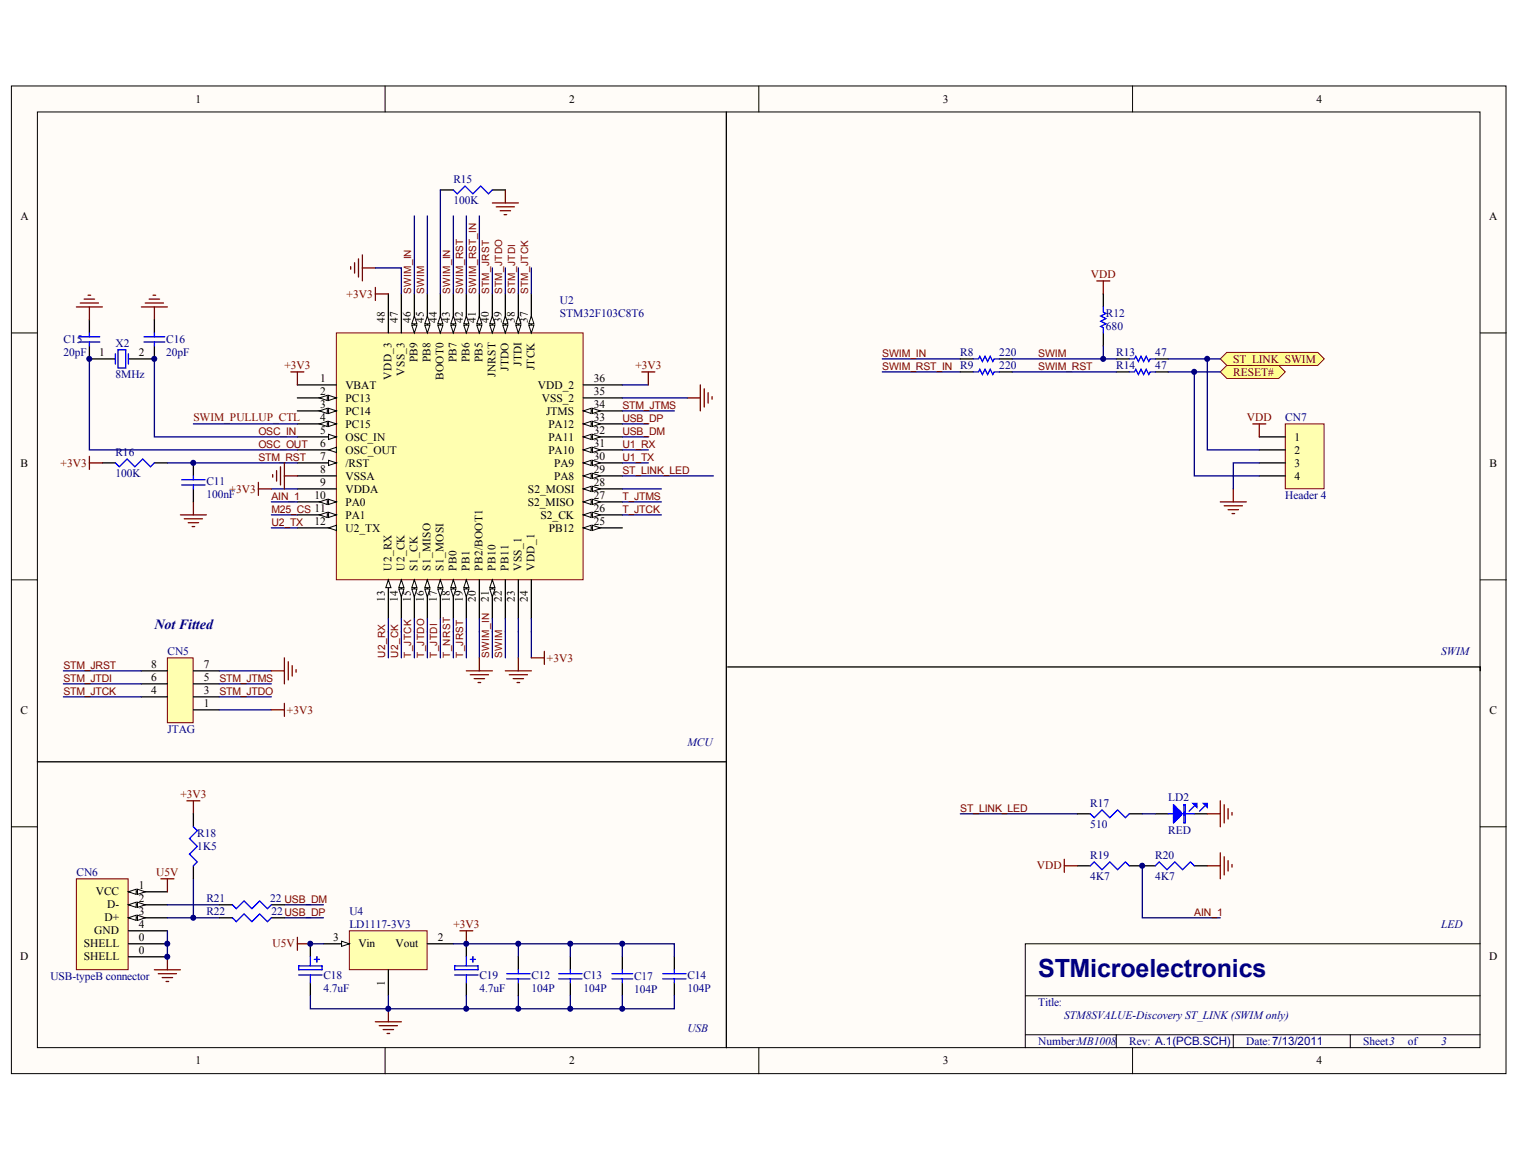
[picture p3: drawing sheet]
<svg xmlns="http://www.w3.org/2000/svg" width="271mm" height="207mm" viewBox="0 0 271 207" stroke-linecap="round" stroke-linejoin="round" font-family="sans-serif">
<defs><g id="words">
<text font-size="4.5" fill="#000080" x="185.1" y="174.1">STMicroelectronics</text>
<text font-size="2.5" fill="#000080" x="27.5" y="112">Not Fitted</text>
<g font-size="2">
<text x="34.8" y="18.3">1</text>
<text x="101.5" y="18.3">2</text>
<text x="168.1" y="18.3">3</text>
<text x="234.7" y="18.3">4</text>
<text x="3.6" y="39.1">A</text>
<text x="265.5" y="39.1">A</text>
<text x="68.6" y="57.5" transform="rotate(-90 68.6 57.5)">48</text>
<text x="70.9" y="57.5" transform="rotate(-90 70.9 57.5)">47</text>
<text x="73.2" y="57.5" transform="rotate(-90 73.2 57.5)">46</text>
<text x="75.6" y="57.5" transform="rotate(-90 75.6 57.5)">45</text>
<text x="77.9" y="57.5" transform="rotate(-90 77.9 57.5)">44</text>
<text x="80.2" y="57.5" transform="rotate(-90 80.2 57.5)">43</text>
<text x="82.5" y="57.5" transform="rotate(-90 82.5 57.5)">42</text>
<text x="84.8" y="57.5" transform="rotate(-90 84.8 57.5)">41</text>
<text x="87.1" y="57.5" transform="rotate(-90 87.1 57.5)">40</text>
<text x="89.5" y="57.5" transform="rotate(-90 89.5 57.5)">39</text>
<text x="91.8" y="57.5" transform="rotate(-90 91.8 57.5)">38</text>
<text x="94.1" y="57.5" transform="rotate(-90 94.1 57.5)">37</text>
<text x="17.7" y="63.5">1</text>
<text x="24.7" y="63.5">2</text>
<text x="74.4" y="64.6" transform="rotate(-90 74.4 64.6)">PB9</text>
<text x="76.7" y="64.6" transform="rotate(-90 76.7 64.6)">PB8</text>
<text x="81.4" y="64.6" transform="rotate(-90 81.4 64.6)">PB7</text>
<text x="83.7" y="64.6" transform="rotate(-90 83.7 64.6)">PB6</text>
<text x="86" y="64.6" transform="rotate(-90 86 64.6)">PB5</text>
<text x="92.9" y="65.2" transform="rotate(-90 92.9 65.2)">JTDI</text>
<text x="95.3" y="66" transform="rotate(-90 95.3 66)">JTCK</text>
<text x="57.1" y="68.1">1</text>
<text x="57.1" y="70.4">2</text>
<text x="61.6" y="69.3">VBAT</text>
<text x="61.6" y="71.6">PC13</text>
<text x="69.8" y="67.6" transform="rotate(-90 69.8 67.6)">VDD_3</text>
<text x="72.1" y="67" transform="rotate(-90 72.1 67)">VSS_3</text>
<text x="79" y="67.7" transform="rotate(-90 79 67.7)">BOOT0</text>
<text x="88.3" y="67.1" transform="rotate(-90 88.3 67.1)">JNRST</text>
<text x="90.6" y="66.1" transform="rotate(-90 90.6 66.1)">JTDO</text>
<text x="95.9" y="69.3">VDD_2</text>
<text x="96.6" y="71.6">VSS_2</text>
<text x="105.8" y="70.4">35</text>
<text x="105.8" y="68.1">36</text>
<text x="57.1" y="72.7">3</text>
<text x="57.1" y="75">4</text>
<text x="57.1" y="77.4">5</text>
<text x="61.6" y="73.9">PC14</text>
<text x="61.6" y="76.2">PC15</text>
<text x="97.4" y="73.9">JTMS</text>
<text x="97.7" y="76.2">PA12</text>
<text x="105.8" y="77.4">32</text>
<text x="105.8" y="75">33</text>
<text x="105.8" y="72.7">34</text>
<text x="3.7" y="83.2">B</text>
<text x="57.1" y="79.7">6</text>
<text x="57.1" y="82">7</text>
<text x="61.6" y="78.5">OSC_IN</text>
<text x="61.6" y="80.8">OSC_OUT</text>
<text x="61.6" y="83.2">/RST</text>
<text x="97.7" y="80.8">PA10</text>
<text x="97.7" y="78.5">PA11</text>
<text x="98.8" y="83.2">PA9</text>
<text x="105.8" y="82">30</text>
<text x="105.8" y="79.7">31</text>
<text x="230.7" y="78.5">1</text>
<text x="230.7" y="80.8">2</text>
<text x="230.7" y="83.2">3</text>
<text x="265.5" y="83.2">B</text>
<text x="56.1" y="88.9">10</text>
<text x="57.1" y="84.3">8</text>
<text x="57.1" y="86.6">9</text>
<text x="61.6" y="85.5">VSSA</text>
<text x="61.6" y="87.8">VDDA</text>
<text x="94.1" y="87.8">S2_MOSI</text>
<text x="98.8" y="85.5">PA8</text>
<text x="105.8" y="88.9">27</text>
<text x="105.8" y="86.6">28</text>
<text x="105.8" y="84.3">29</text>
<text x="230.7" y="85.5">4</text>
<text x="56.1" y="93.6">12</text>
<text x="61.6" y="90.1">PA0</text>
<text x="61.6" y="92.4">PA1</text>
<text x="61.6" y="94.7">U2_TX</text>
<text x="94.1" y="90.1">S2_MISO</text>
<text x="96.4" y="92.4">S2_CK</text>
<text x="97.8" y="94.7">PB12</text>
<text x="105.8" y="93.6">25</text>
<text x="105.8" y="91.3">26</text>
<text x="69.8" y="101.7" transform="rotate(-90 69.8 101.7)">U2_RX</text>
<text x="72.1" y="101.7" transform="rotate(-90 72.1 101.7)">U2_CK</text>
<text x="74.4" y="101.7" transform="rotate(-90 74.4 101.7)">S1_CK</text>
<text x="76.7" y="101.7" transform="rotate(-90 76.7 101.7)">S1_MISO</text>
<text x="79" y="101.7" transform="rotate(-90 79 101.7)">S1_MOSI</text>
<text x="81.4" y="101.7" transform="rotate(-90 81.4 101.7)">PB0</text>
<text x="83.7" y="101.7" transform="rotate(-90 83.7 101.7)">PB1</text>
<text x="86" y="101.7" transform="rotate(-90 86 101.7)">PB2/BOOT1</text>
<text x="88.3" y="101.7" transform="rotate(-90 88.3 101.7)">PB10</text>
<text x="90.6" y="101.7" transform="rotate(-90 90.6 101.7)">PB11</text>
<text x="92.9" y="101.7" transform="rotate(-90 92.9 101.7)">VSS_1</text>
<text x="95.3" y="101.7" transform="rotate(-90 95.3 101.7)">VDD_1</text>
<text x="68.6" y="107.3" transform="rotate(-90 68.6 107.3)">13</text>
<text x="70.9" y="107.3" transform="rotate(-90 70.9 107.3)">14</text>
<text x="73.2" y="107.3" transform="rotate(-90 73.2 107.3)">15</text>
<text x="75.6" y="107.3" transform="rotate(-90 75.6 107.3)">16</text>
<text x="77.9" y="107.3" transform="rotate(-90 77.9 107.3)">17</text>
<text x="80.2" y="107.3" transform="rotate(-90 80.2 107.3)">18</text>
<text x="82.5" y="107.3" transform="rotate(-90 82.5 107.3)">19</text>
<text x="84.8" y="107.3" transform="rotate(-90 84.8 107.3)">20</text>
<text x="87.1" y="107.3" transform="rotate(-90 87.1 107.3)">21</text>
<text x="89.5" y="107.3" transform="rotate(-90 89.5 107.3)">22</text>
<text x="91.8" y="107.3" transform="rotate(-90 91.8 107.3)">23</text>
<text x="94.1" y="107.3" transform="rotate(-90 94.1 107.3)">24</text>
<text x="27" y="119.1">8</text>
<text x="36.3" y="119.1">7</text>
<text x="27" y="123.7">4</text>
<text x="27" y="121.4">6</text>
<text x="36.3" y="123.7">3</text>
<text x="36.3" y="121.4">5</text>
<text x="3.7" y="127.2">C</text>
<text x="36.3" y="126">1</text>
<text x="265.5" y="127.2">C</text>
<text x="17.1" y="159.6">VCC</text>
<text x="19.1" y="161.9">D-</text>
<text x="24.7" y="158.4">1</text>
<text x="24.7" y="160.7">2</text>
<text x="16.8" y="166.5">GND</text>
<text x="18.6" y="164.2">D+</text>
<text x="24.7" y="163.1">3</text>
<text x="24.7" y="165.4">4</text>
<text x="24.7" y="167.7">0</text>
<text x="59.4" y="167.7">3</text>
<text x="78" y="167.7">2</text>
<text x="3.6" y="171.2">D</text>
<text x="15" y="168.9">SHELL</text>
<text x="15" y="171.2">SHELL</text>
<text x="24.7" y="170">0</text>
<text x="63.9" y="168.9">Vin</text>
<text x="70.5" y="168.9">Vout</text>
<text x="265.4" y="171.2">D</text>
<text x="68.6" y="175.7" transform="rotate(-90 68.6 175.7)">1</text>
<text x="34.8" y="189.7">1</text>
<text x="101.5" y="189.7">2</text>
<text x="168.1" y="189.7">3</text>
<text x="234.7" y="189.7">4</text>
</g>
<g font-size="2" fill="#000080">
<text x="80.8" y="32.7">R15</text>
<text x="80.8" y="36.4">100K</text>
<text x="99.8" y="54.2">U2</text>
<text x="99.8" y="56.5">STM32F103C8T6</text>
<text x="197.1" y="56.5">R12</text>
<text x="197.1" y="58.8">680</text>
<text x="11.3" y="63.5">20pF</text>
<text x="11.3" y="61.1">C15</text>
<text x="20.6" y="61.8">X2</text>
<text x="29.6" y="63.5">20pF</text>
<text x="29.6" y="61.1">C16</text>
<text x="171.2" y="63.5">R8</text>
<text x="178.1" y="65.8">220</text>
<text x="178.1" y="63.5">220</text>
<text x="199" y="65.8">R14</text>
<text x="199" y="63.5">R13</text>
<text x="205.9" y="65.8">47</text>
<text x="205.9" y="63.5">47</text>
<text x="20.6" y="67.4">8MHz</text>
<text x="229.1" y="75">CN7</text>
<text x="20.6" y="81.3">R16</text>
<text x="20.6" y="85">100K</text>
<text x="36.8" y="86.4">C11</text>
<text x="36.8" y="88.7">100nF</text>
<text x="229.1" y="88.9">Header 4</text>
<text x="29.8" y="116.7">CN5</text>
<text x="256.9" y="116.7">SWIM</text>
<text x="29.8" y="130.6">JTAG</text>
<text x="122.5" y="132.9">MCU</text>
<text x="194.3" y="143.8">R17</text>
<text x="208.2" y="142.7">LD2</text>
<text x="35.2" y="149.2">R18</text>
<text x="194.3" y="147.5">510</text>
<text x="208.2" y="148.7">RED</text>
<text x="35.2" y="151.5">1K5</text>
<text x="194.3" y="153.1">R19</text>
<text x="205.9" y="153.1">R20</text>
<text x="13.6" y="156.1">CN6</text>
<text x="36.8" y="160.7">R21</text>
<text x="48.1" y="160.7">22 USB_DM</text>
<text x="194.3" y="156.8">4K7</text>
<text x="205.9" y="156.8">4K7</text>
<text x="36.8" y="163.1">R22</text>
<text x="48.4" y="163.1">22USB_DP</text>
<text x="62.3" y="163.1">U4</text>
<text x="62.3" y="165.4">LD1117-3V3</text>
<text x="256.9" y="165.4">LED</text>
<text x="9" y="174.6">USB-typeB connector</text>
<text x="57.6" y="174.4">C18</text>
<text x="57.6" y="176.7">4.7uF</text>
<text x="85.4" y="174.4">C19</text>
<text x="85.4" y="176.7">4.7uF</text>
<text x="94.7" y="174.4">C12</text>
<text x="94.7" y="176.7">104P</text>
<text x="104" y="174.4">C13</text>
<text x="104" y="176.7">104P</text>
<text x="113" y="174.6">C17</text>
<text x="113" y="177">104P</text>
<text x="122.5" y="174.4">C14</text>
<text x="122.5" y="176.7">104P</text>
<text x="185.1" y="179.3">Title:</text>
<text x="122.5" y="183.9">USB</text>
<text x="189.7" y="181.6">STM8SVALUE-Discovery ST_LINK (SWIM only)</text>
<text x="185.1" y="186.2">Number:MB1008</text>
<text x="201.3" y="186.2">Rev: A.1(PCB.SCH)</text>
<text x="222.1" y="186.2">Date:7/13/2011</text>
<text x="243" y="186.2">Sheet3</text>
<text x="251" y="186.2">of</text>
<text x="256.9" y="186.2">3</text>
</g>
<g font-size="2" fill="#800000">
<text x="61.8" y="53">+3V3</text>
<text x="194.4" y="49.6">VDD</text>
<text x="50.7" y="65.8">+3V3</text>
<text x="113.2" y="65.8">+3V3</text>
<text x="219.8" y="64.6">ST_LINK_SWIM</text>
<text x="219.8" y="66.9">RESET#</text>
<text x="34.5" y="75">SWIM_PULLUP_CTL</text>
<text x="222.2" y="75">VDD</text>
<text x="10.8" y="83.2">+3V3</text>
<text x="40.9" y="87.8">+3V3</text>
<text x="97.5" y="117.9">+3V3</text>
<text x="51.2" y="127.2">+3V3</text>
<text x="32.2" y="142.2">+3V3</text>
<text x="184.8" y="155">VDD</text>
<text x="27.8" y="156.1">U5V</text>
<text x="80.8" y="165.4">+3V3</text>
<text x="48.6" y="168.9">U5V</text>
</g>
<g font-size="1.9" fill="#800000">
<text x="157.3" y="63.6">SWIM_IN</text>
<text x="157.3" y="65.9">SWIM_RST_IN R9</text>
<text x="185.1" y="63.6">SWIM</text>
<text x="185.1" y="65.9">SWIM_RST</text>
<text x="46.1" y="77.5">OSC_IN</text>
<text x="110.9" y="77.5">USB_DM</text>
<text x="110.9" y="75.2">USB_DP</text>
<text x="110.9" y="72.8">STM_JTMS</text>
<text x="46.1" y="82.1">STM_RST</text>
<text x="46.1" y="79.8">OSC_OUT</text>
<text x="110.9" y="82.1">U1_TX</text>
<text x="110.9" y="79.8">U1_RX</text>
<text x="48.4" y="89.1">AIN_1</text>
<text x="110.9" y="89.1">T_JTMS</text>
<text x="110.9" y="84.4">ST_LINK_LED</text>
<text x="48.4" y="93.7">U2_TX</text>
<text x="48.4" y="91.4">M25_CS 11</text>
<text x="110.9" y="91.4">T_JTCK</text>
<text x="11.3" y="119.2">STM_JRST</text>
<text x="11.3" y="121.5">STM_JTDI</text>
<text x="11.3" y="123.8">STM_JTCK</text>
<text x="39.1" y="123.8">STM_JTDO</text>
<text x="39.1" y="121.5">STM_JTMS</text>
<text x="171.2" y="144.6">ST_LINK_LED</text>
<text x="212.9" y="163.2">AIN_1</text>
</g>
<g font-size="1.8" fill="#800000">
<text x="73.3" y="52.4" transform="rotate(-90 73.3 52.4)">SWIM_IN</text>
<text x="75.6" y="52.4" transform="rotate(-90 75.6 52.4)">SWIM</text>
<text x="80.2" y="52.4" transform="rotate(-90 80.2 52.4)">SWIM_IN</text>
<text x="82.5" y="52.4" transform="rotate(-90 82.5 52.4)">SWIM_RST</text>
<text x="84.9" y="52.4" transform="rotate(-90 84.9 52.4)">SWIM_RST_IN</text>
<text x="87.2" y="52.4" transform="rotate(-90 87.2 52.4)">STM_JRST</text>
<text x="89.5" y="52.4" transform="rotate(-90 89.5 52.4)">STM_JTDO</text>
<text x="91.8" y="52.4" transform="rotate(-90 91.8 52.4)">STM_JTDI</text>
<text x="94.1" y="52.4" transform="rotate(-90 94.1 52.4)">STM_JTCK</text>
<text x="68.6" y="117.2" transform="rotate(-90 68.6 117.2)">U2_RX</text>
<text x="71" y="117.2" transform="rotate(-90 71 117.2)">U2_CK</text>
<text x="73.3" y="117.2" transform="rotate(-90 73.3 117.2)">T_JTCK</text>
<text x="75.6" y="117.2" transform="rotate(-90 75.6 117.2)">T_JTDO</text>
<text x="77.9" y="117.2" transform="rotate(-90 77.9 117.2)">T_JTDI</text>
<text x="80.2" y="117.2" transform="rotate(-90 80.2 117.2)">T_NRST</text>
<text x="82.5" y="117.2" transform="rotate(-90 82.5 117.2)">T_JRST</text>
<text x="87.2" y="117.2" transform="rotate(-90 87.2 117.2)">SWIM_IN</text>
<text x="89.5" y="117.2" transform="rotate(-90 89.5 117.2)">SWIM</text>
</g>
</g></defs>
<g fill="#fffcf8" stroke="#000" stroke-width=".18">
<path d="M2 15.3h266.4v176h-266.4z"/>
<path d="M6.7 20h257.1v166.7h-257.1z"/>
</g>
<g fill="none" stroke="#000" stroke-width=".18">
<path d="M68.6 15.3v4.7M135.3 15.3v4.7M201.9 15.3v4.7M2 59.3h4.7M263.9 59.3h4.6M2 103.3h4.7M263.9 103.3h4.6M2 147.3h4.7M263.9 147.3h4.6M182.8 177.5h81.1M263.9 168.2h-81.1v18.5M68.6 186.7v4.7"/>
<path d="M135.3 186.7v4.7M182.8 184.4h81.1M199 184.4v2.3M201.9 186.7v4.7M219.8 184.4v2.3M240.7 184.4v2.3"/>
</g>
<path d="M60 59.3h43.9v44h-43.9z" fill="#ffffb0" stroke="#800000" stroke-width=".18"/>
<path d="M53 68.6h7M53 70.9h7" fill="none" stroke="#000" stroke-width=".23"/>
<g fill="#fffcf8" stroke="#000" stroke-width=".18">
<path d="M58.6 70.4l1.4 .5-1.4 .5z"/>
<path d="M56.9 70.9l1.4-.5v1z"/>
</g>
<path d="M53 73.2h7" fill="none" stroke="#000" stroke-width=".23"/>
<g fill="#fffcf8" stroke="#000" stroke-width=".18">
<path d="M58.6 72.8l1.4 .4-1.4 .5z"/>
<path d="M56.9 73.2l1.4-.4v.9z"/>
</g>
<path d="M53 75.5h7" fill="none" stroke="#000" stroke-width=".23"/>
<g fill="#fffcf8" stroke="#000" stroke-width=".18">
<path d="M58.6 75.1l1.4 .4-1.4 .5z"/>
<path d="M56.9 75.5l1.4-.4v.9z"/>
</g>
<path d="M53 77.9h7" fill="none" stroke="#000" stroke-width=".23"/>
<path d="M58.6 77.4l1.4 .5-1.4 .4z" fill="#fffcf8" stroke="#000" stroke-width=".18"/>
<path d="M53 80.2h7" fill="none" stroke="#000" stroke-width=".23"/>
<path d="M58.6 80.2l1.4-.5v.9z" fill="#fffcf8" stroke="#000" stroke-width=".18"/>
<path d="M53 82.5h7" fill="none" stroke="#000" stroke-width=".23"/>
<path d="M58.6 82l1.4 .5-1.4 .5z" fill="#fffcf8" stroke="#000" stroke-width=".18"/>
<path d="M53 84.8h7M53 87.1h7M53 89.4h7" fill="none" stroke="#000" stroke-width=".23"/>
<g fill="#fffcf8" stroke="#000" stroke-width=".18">
<path d="M58.6 89l1.4 .4-1.4 .5z"/>
<path d="M56.9 89.4l1.4-.4v.9z"/>
</g>
<path d="M53 91.8h7" fill="none" stroke="#000" stroke-width=".23"/>
<g fill="#fffcf8" stroke="#000" stroke-width=".18">
<path d="M58.6 91.3l1.4 .5-1.4 .4z"/>
<path d="M56.9 91.8l1.4-.5v.9z"/>
</g>
<path d="M53 94.1h7" fill="none" stroke="#000" stroke-width=".23"/>
<path d="M58.6 94.1l1.4-.5v.9z" fill="#fffcf8" stroke="#000" stroke-width=".18"/>
<path d="M69.2 103.3v7" fill="none" stroke="#000" stroke-width=".23"/>
<path d="M69.2 103.3l.5 1.4h-.9z" fill="#fffcf8" stroke="#000" stroke-width=".18"/>
<path d="M71.5 103.3v7" fill="none" stroke="#000" stroke-width=".23"/>
<g fill="#fffcf8" stroke="#000" stroke-width=".18">
<path d="M71.5 103.3l.5 1.4h-.9z"/>
<path d="M71.1 105h.9l-.5 1.3z"/>
</g>
<path d="M73.9 103.3v7" fill="none" stroke="#000" stroke-width=".23"/>
<g fill="#fffcf8" stroke="#000" stroke-width=".18">
<path d="M73.9 103.3l.4 1.4h-.9z"/>
<path d="M73.4 105h.9l-.4 1.3z"/>
</g>
<path d="M76.2 103.3v7" fill="none" stroke="#000" stroke-width=".23"/>
<g fill="#fffcf8" stroke="#000" stroke-width=".18">
<path d="M76.2 103.3l.4 1.4h-.9z"/>
<path d="M75.7 105h.9l-.4 1.3z"/>
</g>
<path d="M78.5 103.3v7" fill="none" stroke="#000" stroke-width=".23"/>
<g fill="#fffcf8" stroke="#000" stroke-width=".18">
<path d="M78.5 103.3l.5 1.4h-1z"/>
<path d="M78 105h1l-.5 1.3z"/>
</g>
<path d="M80.8 103.3v7" fill="none" stroke="#000" stroke-width=".23"/>
<g fill="#fffcf8" stroke="#000" stroke-width=".18">
<path d="M80.8 103.3l.5 1.4h-1z"/>
<path d="M80.3 105h1l-.5 1.3z"/>
</g>
<path d="M83.1 103.3v7" fill="none" stroke="#000" stroke-width=".23"/>
<g fill="#fffcf8" stroke="#000" stroke-width=".18">
<path d="M83.1 103.3l.5 1.4h-.9z"/>
<path d="M82.7 105h.9l-.5 1.3z"/>
</g>
<path d="M85.4 103.3v7M87.8 103.3v7" fill="none" stroke="#000" stroke-width=".23"/>
<g fill="#fffcf8" stroke="#000" stroke-width=".18">
<path d="M87.8 103.3l.4 1.4h-.9z"/>
<path d="M87.3 105h.9l-.4 1.3z"/>
</g>
<path d="M104 94.1h6.9M92.4 103.3v7M94.7 103.3v7" fill="none" stroke="#000" stroke-width=".23"/>
<g fill="#fffcf8" stroke="#000" stroke-width=".18">
<path d="M104 94.1l1.4-.5v.9z"/>
<path d="M105.6 93.6l1.4 .5-1.4 .4z"/>
</g>
<path d="M104 91.8h6.9M90.1 103.3v7" fill="none" stroke="#000" stroke-width=".23"/>
<g fill="#fffcf8" stroke="#000" stroke-width=".18">
<path d="M104 91.8l1.4-.5v.9z"/>
<path d="M105.6 91.3l1.4 .5-1.4 .4z"/>
</g>
<path d="M104 89.4h6.9" fill="none" stroke="#000" stroke-width=".23"/>
<g fill="#fffcf8" stroke="#000" stroke-width=".18">
<path d="M104 89.4l1.4-.4v.9z"/>
<path d="M105.6 89l1.4 .4-1.4 .5z"/>
</g>
<path d="M104 87.1h6.9" fill="none" stroke="#000" stroke-width=".23"/>
<g fill="#fffcf8" stroke="#000" stroke-width=".18">
<path d="M104 87.1l1.4-.4v.9z"/>
<path d="M105.6 86.7l1.4 .4-1.4 .5z"/>
</g>
<path d="M104 84.8h6.9" fill="none" stroke="#000" stroke-width=".23"/>
<g fill="#fffcf8" stroke="#000" stroke-width=".18">
<path d="M104 84.8l1.4-.5v1z"/>
<path d="M105.6 84.3l1.4 .5-1.4 .5z"/>
</g>
<path d="M104 82.5h6.9" fill="none" stroke="#000" stroke-width=".23"/>
<g fill="#fffcf8" stroke="#000" stroke-width=".18">
<path d="M104 82.5l1.4-.5v1z"/>
<path d="M105.6 82l1.4 .5-1.4 .5z"/>
</g>
<path d="M104 80.2h6.9" fill="none" stroke="#000" stroke-width=".23"/>
<g fill="#fffcf8" stroke="#000" stroke-width=".18">
<path d="M104 80.2l1.4-.5v.9z"/>
<path d="M105.6 79.7l1.4 .5-1.4 .4z"/>
</g>
<path d="M104 77.9h6.9" fill="none" stroke="#000" stroke-width=".23"/>
<g fill="#fffcf8" stroke="#000" stroke-width=".18">
<path d="M104 77.9l1.4-.5v.9z"/>
<path d="M105.6 77.4l1.4 .5-1.4 .4z"/>
</g>
<path d="M104 75.5h6.9" fill="none" stroke="#000" stroke-width=".23"/>
<g fill="#fffcf8" stroke="#000" stroke-width=".18">
<path d="M104 75.5l1.4-.4v.9z"/>
<path d="M105.6 75.1l1.4 .4-1.4 .5z"/>
</g>
<path d="M104 73.2h6.9" fill="none" stroke="#000" stroke-width=".23"/>
<g fill="#fffcf8" stroke="#000" stroke-width=".18">
<path d="M104 73.2l1.4-.4v.9z"/>
<path d="M105.6 72.8l1.4 .4-1.4 .5z"/>
</g>
<path d="M94.7 52.4v6.9M104 70.9h6.9M104 68.6h6.9" fill="none" stroke="#000" stroke-width=".23"/>
<g fill="#fffcf8" stroke="#000" stroke-width=".18">
<path d="M94.2 57.9h1l-.5 1.4z"/>
<path d="M94.7 56.3l.5 1.4h-1z"/>
</g>
<path d="M92.4 52.4v6.9" fill="none" stroke="#000" stroke-width=".23"/>
<g fill="#fffcf8" stroke="#000" stroke-width=".18">
<path d="M91.9 57.9h1l-.5 1.4z"/>
<path d="M92.4 56.3l.5 1.4h-1z"/>
</g>
<path d="M90.1 52.4v6.9" fill="none" stroke="#000" stroke-width=".23"/>
<g fill="#fffcf8" stroke="#000" stroke-width=".18">
<path d="M89.6 57.9h.9l-.4 1.4z"/>
<path d="M90.1 56.3l.4 1.4h-.9z"/>
</g>
<path d="M87.8 52.4v6.9" fill="none" stroke="#000" stroke-width=".23"/>
<g fill="#fffcf8" stroke="#000" stroke-width=".18">
<path d="M87.3 57.9h.9l-.4 1.4z"/>
<path d="M87.8 56.3l.4 1.4h-.9z"/>
</g>
<path d="M85.4 52.4v6.9" fill="none" stroke="#000" stroke-width=".23"/>
<g fill="#fffcf8" stroke="#000" stroke-width=".18">
<path d="M85 57.9h.9l-.5 1.4z"/>
<path d="M85.4 56.3l.5 1.4h-.9z"/>
</g>
<path d="M83.1 52.4v6.9" fill="none" stroke="#000" stroke-width=".23"/>
<g fill="#fffcf8" stroke="#000" stroke-width=".18">
<path d="M82.7 57.9h.9l-.5 1.4z"/>
<path d="M83.1 56.3l.5 1.4h-.9z"/>
</g>
<path d="M80.8 52.4v6.9" fill="none" stroke="#000" stroke-width=".23"/>
<g fill="#fffcf8" stroke="#000" stroke-width=".18">
<path d="M80.3 57.9h1l-.5 1.4z"/>
<path d="M80.8 56.3l.5 1.4h-1z"/>
</g>
<path d="M78.5 52.4v6.9" fill="none" stroke="#000" stroke-width=".23"/>
<g fill="#fffcf8" stroke="#000" stroke-width=".18">
<path d="M78 57.9h1l-.5 1.4z"/>
<path d="M78.5 56.3l.5 1.4h-1z"/>
</g>
<path d="M76.2 52.4v6.9" fill="none" stroke="#000" stroke-width=".23"/>
<g fill="#fffcf8" stroke="#000" stroke-width=".18">
<path d="M75.7 57.9h.9l-.4 1.4z"/>
<path d="M76.2 56.3l.4 1.4h-.9z"/>
</g>
<path d="M73.9 52.4v6.9" fill="none" stroke="#000" stroke-width=".23"/>
<g fill="#fffcf8" stroke="#000" stroke-width=".18">
<path d="M73.4 57.9h.9l-.4 1.4z"/>
<path d="M73.9 56.3l.4 1.4h-.9z"/>
</g>
<path d="M15.9 57v2.3M27.5 57v2.3M69.2 52.4v6.9M71.5 52.4v6.9M15.9 61.6v2.4h4.7M27.5 61.6v2.4h-4.6" fill="none" stroke="#000" stroke-width=".23"/>
<path d="M13.6 54.7h4.7M14.3 54h3.3M15 53.3h1.9M15.7 52.6h.5M15.9 54.7v2.3M25.2 54.7h4.6M25.9 54h3.2M26.6 53.3h1.8M27.3 52.6h.5M27.5 54.7v2.3M51.8 66.3h2.4M53 66.3v2.3" fill="none" stroke="#800000" stroke-width=".23"/>
<path d="M15.9 59.3v.7M27.5 59.3v.7M14.1 61h3.7M14.1 60h3.7M15.9 61v.6M20.6 63v1.9M21 62.3h1.4v3.3h-1.4zM22.9 63v1.9M25.7 61h3.7M25.7 60h3.7M27.5 61v.6" fill="none" stroke="#00f" stroke-width=".23"/>
<path d="M48.4 94.1h4.6M48.4 91.8h4.6M110.9 91.8h7M110.9 89.4h7M110.9 87.1h7M69.2 112.6v4.6M71.5 112.6v4.6M73.9 112.6v4.6M76.2 112.6v4.6M78.5 112.6v4.6" fill="none" stroke="#000080" stroke-width=".23"/>
<path d="M13.6 156.6h9.2v16.2h-9.2z" fill="#ffffb0" stroke="#800000" stroke-width=".18"/>
<path d="M22.9 158.9h6.9" fill="none" stroke="#000" stroke-width=".23"/>
<g fill="#fffcf8" stroke="#000" stroke-width=".18">
<path d="M22.9 158.9l1.4-.4v.9z"/>
<path d="M24.5 158.5l1.4 .4-1.4 .5z"/>
</g>
<path d="M22.9 161.2h6.9" fill="none" stroke="#000" stroke-width=".23"/>
<g fill="#fffcf8" stroke="#000" stroke-width=".18">
<path d="M22.9 161.2l1.4-.4v.9z"/>
<path d="M24.5 160.8l1.4 .4-1.4 .5z"/>
</g>
<path d="M22.9 163.6h6.9" fill="none" stroke="#000" stroke-width=".23"/>
<g fill="#fffcf8" stroke="#000" stroke-width=".18">
<path d="M22.9 163.6l1.4-.5v.9z"/>
<path d="M24.5 163.1l1.4 .5-1.4 .4z"/>
</g>
<path d="M22.9 165.9h6.9M22.9 168.2h6.9M22.9 170.5h6.9" fill="none" stroke="#000" stroke-width=".23"/>
<g fill="none" stroke="#800000" stroke-width=".23">
<path d="M32.2 91.8h4.6M32.8 92.5h3.3M33.5 93.1h1.9M34.2 93.8h.5M34.5 89.4v2.4M28.7 156.6h2.3M29.8 156.6v2.3M33.3 142.7h2.3M34.5 142.7v2.3M27.5 172.8h4.7M28.2 173.5h3.3M28.9 174.2h1.9"/>
<path d="M29.6 174.9h.5M29.8 170.5v2.3M82 165.9h2.3M83.1 165.9v2.3"/>
</g>
<g fill="none" stroke="#000080" stroke-width=".23">
<path d="M87.8 47.7v4.7M90.1 47.7v4.7M92.4 47.7v4.7M94.7 47.7v4.7M110.9 77.9h4.7M110.9 75.5h4.7M110.9 73.2h9.3M110.9 68.6h4.7M48.4 87.1h4.6M110.9 80.2h4.7M110.9 82.5h4.7M85.4 112.6v4.6"/>
<path d="M87.8 112.6v4.6M90.1 112.6v4.6M92.4 112.6v4.6M94.7 112.6v4.6M34.5 156.6v7M29.8 161.2h9.3M29.8 163.6h9.3M50.7 161.2h6.9M50.7 163.6h6.9"/>
</g>
<path d="M29.8 117.2h4.6v11.6h-4.6z" fill="#ffffb0" stroke="#800000" stroke-width=".18"/>
<g fill="none" stroke="#000" stroke-width=".23">
<path d="M129.5 20v166.7M78.5 33.9h2.3M87.8 33.9h2.3M18.3 82.5h2.3M27.5 82.5h2.3M34.5 82.5v2.3M34.5 87.1v2.3M25.2 119.6h4.6M34.5 119.6h4.6M6.7 135.8h122.8M25.2 124.2h4.6M25.2 121.9h4.6"/>
<path d="M34.5 126.5h4.6M34.5 124.2h4.6M34.5 121.9h4.6M34.5 145v2.3M34.5 154.3v2.3M192 145h2.3M192 154.3h2.3M201.3 145h2.3M201.3 154.3h4.6M205.9 145h2.3M212.9 145h2.3M212.9 154.3h2.3"/>
<path d="M39.1 161.2h2.3M39.1 163.6h2.3M48.4 161.2h2.3M48.4 163.6h2.3"/>
</g>
<g fill="none" stroke="#000080" stroke-width=".23">
<path d="M73.9 38.5v13.9M76.2 38.5v13.9M78.5 33.9v18.5M80.8 38.5v13.9M83.1 38.5v13.9M85.4 38.5v13.9M66.9 47.7h4.6v4.7M15.9 64v16.2h37.1M27.5 64v13.9h25.5M110.9 70.9h11.6M157.3 64h13.9M157.3 66.3h13.9"/>
<path d="M29.8 82.5h23.2M48.4 89.4h4.6M110.9 84.8h16.2M11.3 119.6h13.9M39.1 119.6h9.3M69.2 110.3v2.3M71.5 110.3v2.3M73.9 110.3v2.3M76.2 110.3v2.3M78.5 110.3v2.3M80.8 110.3v6.9M83.1 110.3v6.9"/>
<path d="M85.4 110.3v2.3M87.8 110.3v2.3M90.1 110.3v2.3M92.4 110.3v2.3M94.7 110.3v2.3M11.3 124.2h13.9M11.3 121.9h13.9M39.1 124.2h9.3M39.1 121.9h9.3M39.1 126.5h9.3M171.2 145h20.8M203.6 154.3v9.3h13.9"/>
<path d="M203.6 145h2.3M29.8 165.9v4.6"/>
</g>
<g fill="none" stroke="#00f" stroke-width=".23">
<path d="M80.8 33.9l.7 .6 1.4-1.3 1.4 1.3 1.4-1.3 1.4 1.3 .7-.6M20.6 82.5l.7 .7 1.4-1.4 1.3 1.4 1.4-1.4 1.4 1.4 .7-.7M32.4 85.5h4.2M32.4 86.4h4.2M34.5 84.8v.7M34.5 86.4v.7M34.5 147.3l.7 .7-1.4 1.4 1.4 1.4-1.4 1.4 1.4 1.4-.7 .7M194.3 154.3l.7-.7 1.4 1.4 1.4-1.4 1.4 1.4 1.4-1.4 .7 .7M194.3 145l.7 .7 1.4-1.4 1.4 1.4 1.4-1.4 1.4 1.4 .7-.7M205.9 154.3l.7-.7 1.4 1.4 1.4-1.4 1.4 1.4 1.4-1.4 .7 .7M208.2 145h4.7M209.2 145.3h1.4"/>
<path d="M209.2 144.8h1.4M209.2 144.6h1.1v.9h-1.1M209.2 144.3h.9v1.4h-.9M209.2 144.1h.7v1.9h-.7M209.2 143.9h.4v2.3h-.4M209.4 143.6v2.8M210.6 144.8l-1.4-1.4v3.3l1.4-1.4M210.6 144.8v.5M211 143.4h.3v3.3h-.3zM211 145.3h.3M211 144.8h.3M212.9 143.6l-.9 1"/>
<path d="M214.7 143.6l-.9 1M41.4 161.2l.7 .7 1.4-1.4 1.4 1.4 1.4-1.4 1.4 1.4 .7-.7M41.4 163.6l.7 .7 1.4-1.4 1.4 1.4 1.4-1.4 1.4 1.4 .7-.7"/>
</g>
<g fill="#00f" stroke="#00f" stroke-width=".23">
<path d="M212.6 143.2h.7v.7z"/>
<path d="M214.5 143.2h.7v.7z"/>
</g>
<g fill="none" stroke="#800000" stroke-width=".23">
<path d="M87.8 36.2h4.6M88.5 36.9h3.2M89.2 37.6h1.8M89.8 38.3h.5M90.1 33.9v2.3M62.5 47.5v.5M63.2 46.8v1.9M63.9 46.1v3.3M64.6 45.4v4.7M64.6 47.7h2.3M66.9 51.2v2.3M66.9 52.4h2.3"/>
<path d="M195.5 50.1h2.3M196.7 50.1v2.3M114.4 66.3h2.3M115.6 66.3v2.3M122.5 70.9h2.3M124.8 68.6v4.6M125.5 69.3v3.2M126.2 70v1.8M126.9 70.7v.4M15.9 81.3v2.4M15.9 82.5h2.4M46.1 86v2.3"/>
<path d="M46.1 87.1h2.3M48.6 84.6v.4M49.3 83.9v1.8M50 83.2v3.2M50.7 82.5v4.6M50.7 84.8h2.3M83.1 119.6h4.7M85.4 117.2v2.4M90.1 119.6h4.6M92.4 117.2v2.4M94.7 117.2h2.3M97 116.1v2.3"/>
<path d="M83.8 120.2h3.3M84.5 120.9h1.9M85.2 121.6h.5M90.8 120.2h3.2M91.5 120.9h1.8M92.2 121.6h.4M189.7 154.3h2.3M189.7 153.1v2.4M215.2 145h2.3M215.2 154.3h2.3M217.5 142.7v4.6M217.5 152v4.6"/>
<path d="M218.2 143.4v3.3M218.2 152.7v3.2M218.9 144.1v1.9M218.9 153.4v1.8M219.6 144.8v.5M219.6 154.1v.4"/>
</g>
<g fill="#ffff80" stroke="#800000" stroke-width=".18">
<path d="M217.5 66.3l1.2-1.2h9.2l1.2 1.2-1.2 1.1h-9.2z" fill-rule="evenodd"/>
<path d="M217.5 64l1.2-1.2h16.2l1.1 1.2-1.1 1.1h-16.2z" fill-rule="evenodd"/>
</g>
<g fill="none" stroke="#000" stroke-width=".23">
<path d="M196.7 52.4v2.3M196.7 59.3v2.3M171.2 66.3h2.3M171.2 64h2.3M178.1 66.3h2.3M178.1 64h2.3M199 66.3h2.3M199 64h2.3M205.9 66.3h2.3M205.9 64h2.3M129.7 118.9h134.2v.7M55.3 168.2v2.3"/>
<path d="M55.3 175.1v2.4M83.1 168.2v2.3M83.1 175.1v2.4M101.7 170.5v2.3M101.7 175.1v2.4M110.9 170.5v2.3M110.9 175.1v2.4"/>
</g>
<g fill="none" stroke="#00f" stroke-width=".23">
<path d="M196.7 54.7v.9l.4 .3-.9 .4 .9 .5-.9 .4 .9 .5-.9 .5 .5 .2v.9M173.5 66.3h.9l.2-.5 .5 .9 .5-.9 .4 .9 .5-.9 .5 .9 .2-.4h.9M173.5 64h.9l.2-.5 .5 .9 .5-.9 .4 .9 .5-.9 .5 .9 .2-.4h.9M201.3 66.3h.9l.3-.5 .4 .9 .5-.9 .4 .9 .5-.9 .5 .9 .2-.4h.9M201.3 64h.9l.3-.5 .4 .9 .5-.9 .4 .9 .5-.9 .5 .9 .2-.4h.9M53.2 172.1h4.2v.7h-4.2zM53.2 173.8h4.2M55.3 170.5v1.6M55.3 173.8v1.3M56 171h.9M56.5 170.5v.9M81 173.8h4.2"/>
<path d="M81 172.1h4.2v.7h-4.2zM83.1 170.5v1.6M83.1 173.8v1.3M83.8 171h.9M84.3 170.5v.9M99.6 173.5h4.1M99.6 174.4h4.1M101.7 172.8v.7M101.7 174.4v.7M109.1 173.5h3.7M109.1 174.4h3.7M110.9 172.8v.7"/>
<path d="M110.9 174.4v.7"/>
</g>
<path d="M34.5 75.5h18.5M208.2 66.3h9.3M92.4 168.2v2.3M92.4 177.5v2.3M101.7 168.2v2.3M101.7 177.5v2.3" fill="none" stroke="#000080" stroke-width=".23"/>
<path d="M48.4 126.5h2.3M50.7 125.3v2.4M69.2 179.8v2.3M66.9 182.1h4.6M67.6 182.8h3.2M68.3 183.5h1.9M69 184.2h.5" fill="none" stroke="#800000" stroke-width=".23"/>
<path d="M62.3 165.9h13.8v6.9h-13.8z" fill="#ffffb0" stroke="#800000" stroke-width=".18"/>
<path d="M57.6 168.2h4.7" fill="none" stroke="#000" stroke-width=".23"/>
<path d="M60.9 167.7l1.4 .5-1.4 .5z" fill="#fffcf8" stroke="#000" stroke-width=".18"/>
<path d="M69.2 172.8v4.7M76.2 168.2h4.6M92.4 170.5v2.3M92.4 175.1v2.4M120.2 170.5v2.3M120.2 175.1v2.4" fill="none" stroke="#000" stroke-width=".23"/>
<path d="M180.4 66.3h18.6M55.3 177.5v2.3h55.6v-2.3M55.3 168.2h2.3M69.2 177.5v2.3M80.8 168.2h30.1v2.3M83.1 177.5v2.3M110.9 168.2h9.3v2.3M120.2 177.5v2.3h-9.3" fill="none" stroke="#000080" stroke-width=".23"/>
<path d="M90.3 173.5h4.2M90.3 174.4h4.2M92.4 172.8v.7M92.4 174.4v.7M118.1 173.5h4.2M118.1 174.4h4.2M120.2 172.8v.7M120.2 174.4v.7" fill="none" stroke="#00f" stroke-width=".23"/>
<path d="M53 167v2.4M53 168.2h2.3" fill="none" stroke="#800000" stroke-width=".23"/>
<path d="M229.1 75.5h6.9v11.6h-6.9z" fill="#ffffb0" stroke="#800000" stroke-width=".18"/>
<path d="M224.5 77.9h4.6M224.5 80.2h4.6M224.5 82.5h4.6M224.5 84.8h4.6" fill="none" stroke="#000" stroke-width=".23"/>
<path d="M223.3 75.5h2.3M224.5 75.5v2.4M217.5 89.4h4.6M218.2 90.1h3.3M218.9 90.8h1.9M219.6 91.5h.5M219.8 87.1v2.3M48.4 119.6h2.3M50.7 117.2v4.7M51.4 117.9v3.3M52.1 118.6v1.9M52.8 119.3v.5" fill="none" stroke="#800000" stroke-width=".23"/>
<path d="M196.7 61.6v2.4h-16.3M196.7 64h2.3M208.2 64h9.3M212.9 66.3v18.5h11.6M215.2 64v16.2h9.3M224.5 82.5h-4.7v4.6" fill="none" stroke="#000080" stroke-width=".23"/>
<g fill="#000080" stroke="#000080" stroke-width=".18">
<circle cx="15.9" cy="64" r=".45"/>
<circle cx="27.5" cy="64" r=".45"/>
<circle cx="29.8" cy="170.5" r=".45"/>
<circle cx="29.8" cy="168.2" r=".45"/>
<circle cx="34.4" cy="163.5" r=".45"/>
<circle cx="34.4" cy="82.5" r=".45"/>
<circle cx="55.3" cy="168.2" r=".45"/>
<circle cx="69.2" cy="179.8" r=".45"/>
<circle cx="83.1" cy="179.8" r=".45"/>
<circle cx="83.1" cy="168.2" r=".45"/>
<circle cx="92.4" cy="179.8" r=".45"/>
<circle cx="92.4" cy="168.2" r=".45"/>
<circle cx="101.6" cy="179.8" r=".45"/>
<circle cx="101.6" cy="168.2" r=".45"/>
<circle cx="110.9" cy="179.8" r=".45"/>
<circle cx="110.9" cy="168.2" r=".45"/>
<circle cx="196.6" cy="64" r=".45"/>
<circle cx="203.6" cy="154.3" r=".45"/>
<circle cx="212.8" cy="66.3" r=".45"/>
<circle cx="215.2" cy="64" r=".45"/>
</g>
<use href="#words"/>
</svg>
